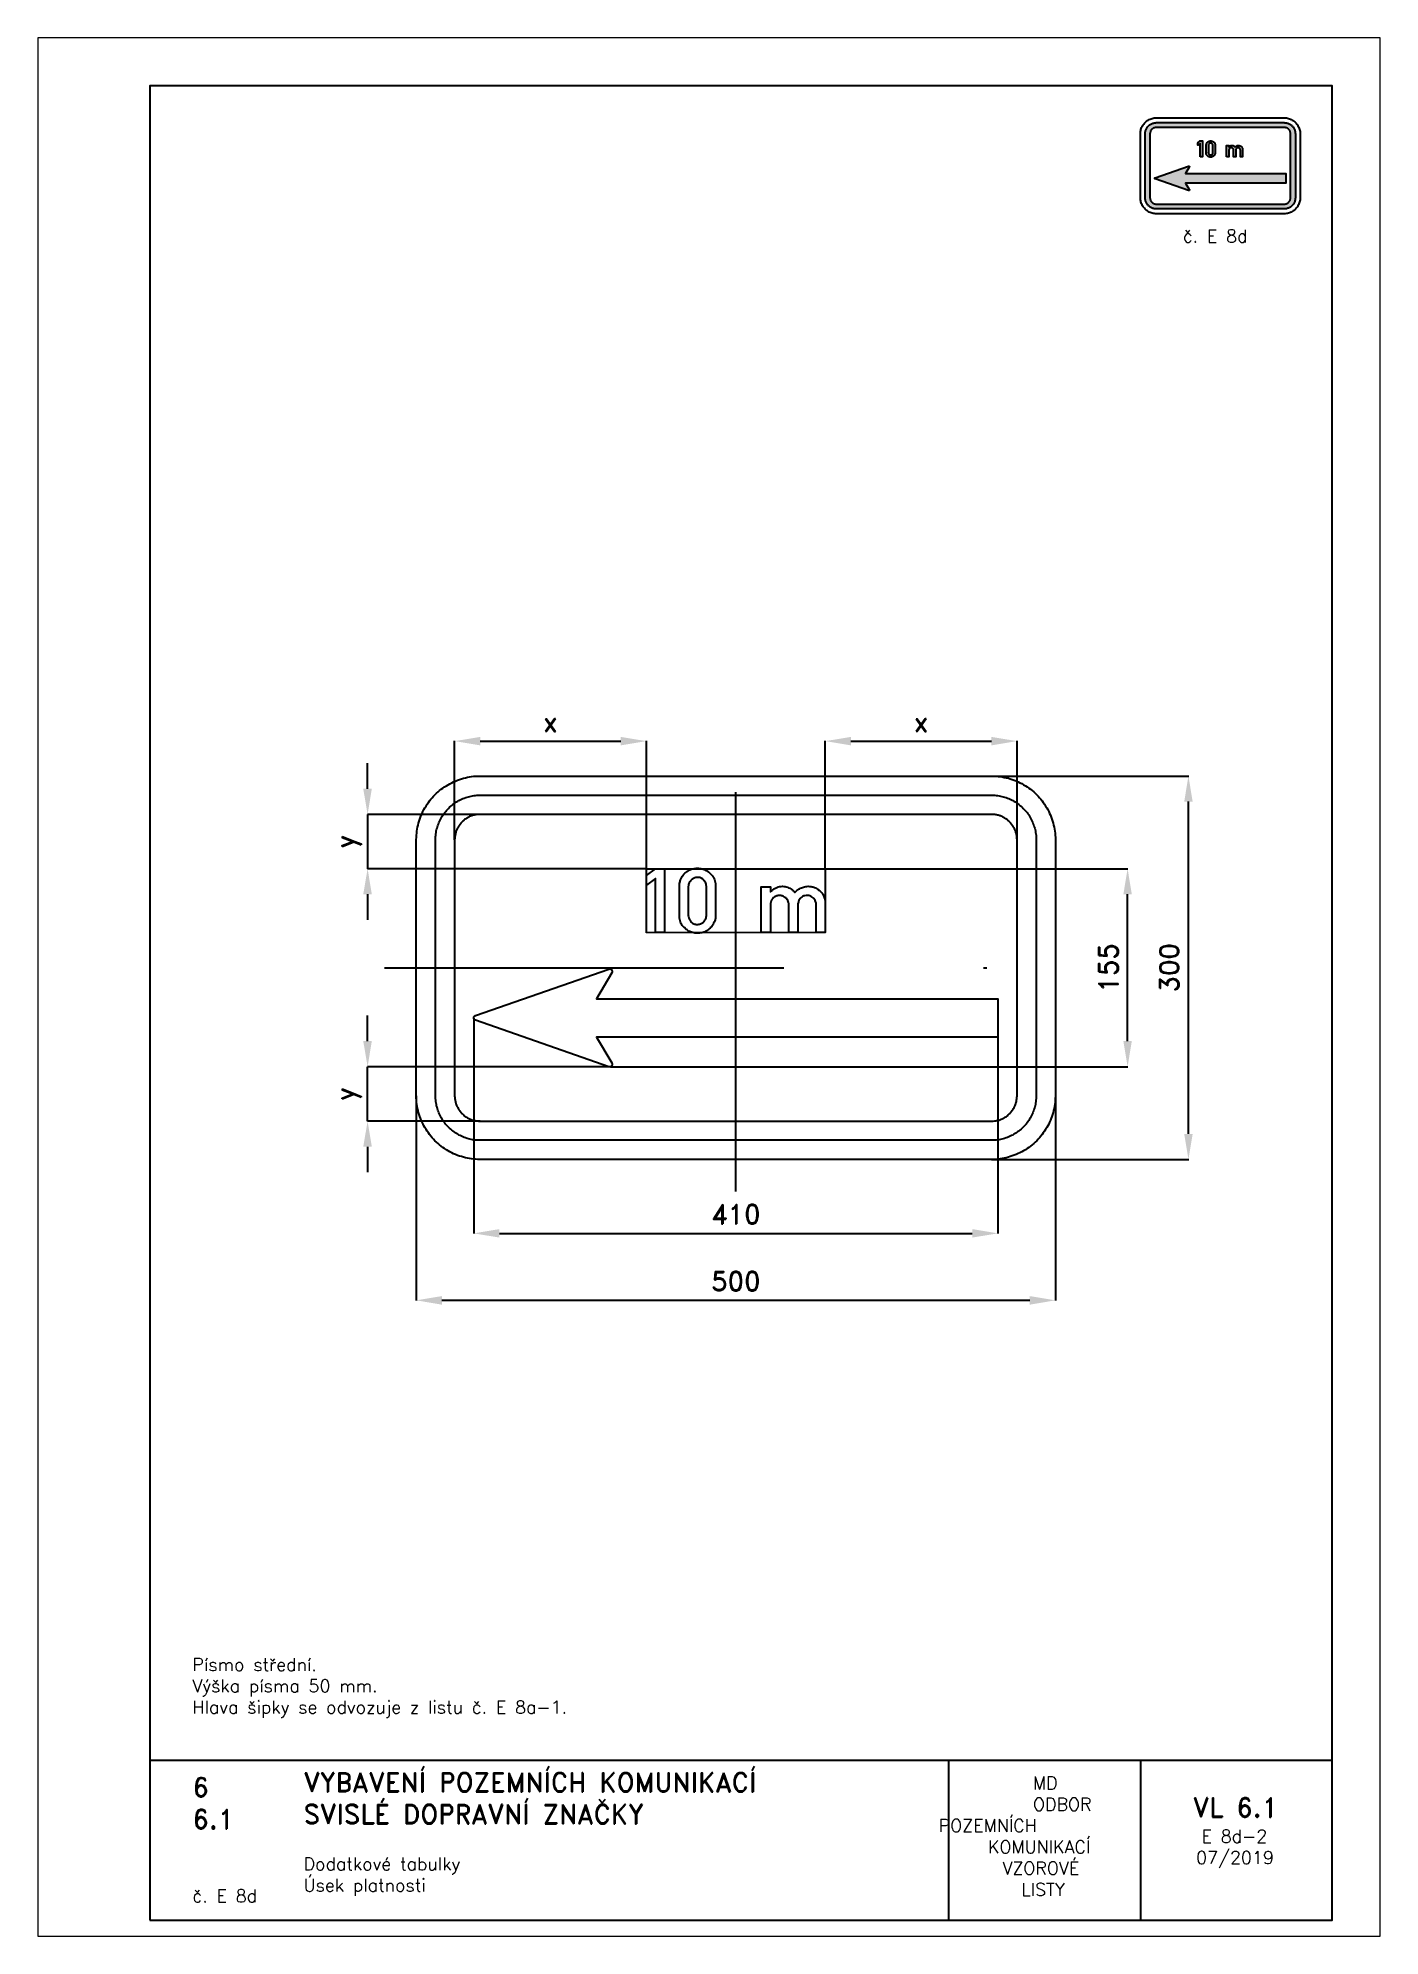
# Paper-space layout 'E 8d-2' of a CAD drawing. Header units: millimetres. Extents: x 0 to 210, y 0 to 297.
# The model-space entities are those that its viewports show. They can reach past a viewport. Long polylines and large blocks are cut down to what shows.
import ezdxf

# ---------------------------------------------------------------- set-up
doc = ezdxf.new("R2010")
doc.units = ezdxf.units.MM
doc.header["$LTSCALE"] = 5
doc.linetypes.add('ČERCHOVANÁX2', pattern=[2, 1, -0.5, 0, -0.5])
doc.linetypes.add('ČÁRKOVANÁX2', pattern=[1.5, 1, -0.5])
for name, color, linetype in [('Kóty', 2, 'Continuous'), ('Rozpiska', 7, 'Continuous'), ('Značka', 7, 'Continuous')]:
    doc.layers.add(name, color=color, linetype=linetype)
doc.layers.add('Rámeček', color=6, linetype='Continuous', plot=False)
doc.styles.get("Standard").update_dxf_attribs({"font": 'romand.shx', "height": 15})
doc.dimstyles.get("Standard").update_dxf_attribs({"dimtxt": 15, "dimasz": 20, "dimexe": 0.18, "dimexo": 0.0625, "dimgap": 7.5, "dimtad": 1, "dimdec": 0, "dimzin": 0, "dimdsep": 46, "dimtxsty": 'Standard', "dimcen": 0.09, "dimadec": 0, "dimazin": 0, "dimtfac": 1, "dimtdec": 0, "dimtofl": 0, "dimtmove": 0, "dimatfit": 3, "dimfxl": 1, "dimtolj": 1, "dimtzin": 0, "dimarcsym": 0})

psp = doc.layouts.new('E 8d-2')

# ---------------------------------------------------------------- texts
at = {"layer": 'Rozpiska', "color": 7, "attachment_point": 1}
for s, width, gutter_width, heights, insert, char_height in [('\\pi6.64286;č. E 8d', 25, 75, [0], (172.5, 267), 2), ('Písmo střední.\\PVýška písma 50 mm.{\\H1.83333x; }\\PHlava šipky se odvozuje z listu č. E 8a-1.{\\H1.55556x; }', 71.2799, 100, [0], (24.17, 43.48), 2), ('6', 149.0422, 100, [0], (24.17, 24.77), 3), ('{\\C6;VYBAVENÍ POZEMNÍCH KOMUNIKACÍ\\P}SVISLÉ DOPRAVNÍ ZNAČKY{\\H1.34524x; }', 149.0422, 100, [0], (41.56, 25.56), 3), ('\\pi14.7414;{\\C6;MD\\P\\pi2.36044;}ODBOR POZEMNÍCH{\\H1.57143x; }\\P\\pi7.69378;KOMUNIKACÍ{\\H1.5x; }\\P\\pi9.97949;{\\C6;VZOROVÉ\\H1.47619x; \\H0.67742x;\\P\\pi12.93187;LISTY\\H1.26984x; }', 33.1018, 100, [0], (140.95, 24.95), 2), ('\\pi1.03113;{\\H1.5x;\\C6;VL 6.1\\P\\pi2.41205;\\H0.66667x;E 8d-2\\H1.66666x; \\H0.6x;\\P\\pi1.5549;07/2019\\H1.80159x; }', 16.0623, 100, [0], (179.66, 21.61), 2), ('6.1', 149.0422, 100, [0], (24.17, 19.78), 3), ('{\\C6;Dodatkové tabulky\\P}Úsek platnosti{\\H2.02381x; }', 149.0422, 100, [0], (41.56, 12.29), 2), ('{\\C6;č. E 8d}', 18.3305, 100, [2.67], (24.17, 7.28), 2)]:
    psp.add_mtext_dynamic_manual_height_columns(s, width=width, gutter_width=gutter_width, heights=heights, dxfattribs=dict(at, insert=insert, char_height=char_height))

msp = doc.modelspace()

# ---------------------------------------------------------------- texts
at = {"layer": 'Kóty', "insert": (-145, 267.3), "char_height": 15, "width": 31.6, "attachment_point": 5}
msp.add_mtext('\\A1;x', dxfattribs=at)
at = {"layer": 'Kóty', "insert": (145, 267.3), "char_height": 15, "attachment_point": 5}
msp.add_mtext('\\A1;x', dxfattribs=at)
at = {"layer": 'Kóty', "char_height": 15, "attachment_point": 5, "rotation": 90}
for insert in [(-303.1, 173.8), (-303.1, -23.7)]:
    msp.add_mtext('\\A1;y', dxfattribs=dict(at, insert=insert))

# ---------------------------------------------------------------- blocks, each defined once
blk = doc.blocks.new('*D1')
at = {"layer": 'Defpoints', "color": 0, "transparency": 16777216}
for p in [(199.2, 225), (354.1, 225), (200, -75)]:
    blk.add_point(p, dxfattribs=at)
at = {"layer": 'Kóty', "color": 0, "lineweight": -2, "transparency": 16777216}
for p, q in [((199.2, 225), (354.3, 225)), ((354.1, -55), (354.1, 205)), ((200.1, -75), (354.3, -75))]:
    blk.add_line(p, q, dxfattribs=at)
at = {"layer": 'Kóty', "color": 0, "transparency": 16777216}
for points in [[(350.8, 205), (357.4, 205), (354.1, 225)], [(350.8, -55), (357.4, -55), (354.1, -75)]]:
    blk.add_solid(points, dxfattribs=at)
at = {"layer": 'Kóty', "color": 0, "transparency": 16777216, "insert": (339.1, 75), "char_height": 15, "attachment_point": 5, "rotation": 90}
blk.add_mtext('\\A1;300', dxfattribs=at)
blk = doc.blocks.new('*D2')
at = {"layer": 'Defpoints', "color": 0, "transparency": 16777216}
for p in [(70, 152.5), (306.5, 152.5), (-98.2, -2.4)]:
    blk.add_point(p, dxfattribs=at)
at = {"layer": 'Kóty', "color": 0, "lineweight": -2, "transparency": 16777216}
for p, q in [((70.1, 152.5), (306.7, 152.5)), ((306.5, 17.6), (306.5, 132.5)), ((-98.1, -2.4), (306.7, -2.4))]:
    blk.add_line(p, q, dxfattribs=at)
at = {"layer": 'Kóty', "color": 0, "transparency": 16777216}
for points in [[(303.2, 132.5), (309.8, 132.5), (306.5, 152.5)], [(303.2, 17.6), (309.8, 17.6), (306.5, -2.4)]]:
    blk.add_solid(points, dxfattribs=at)
at = {"layer": 'Kóty', "color": 0, "transparency": 16777216, "insert": (291.5, 75), "char_height": 15, "attachment_point": 5, "rotation": 90}
blk.add_mtext('\\A1;155', dxfattribs=at)
blk = doc.blocks.new('*D3')
at = {"layer": 'Defpoints', "color": 0, "transparency": 16777216}
for p in [(-205, 35.5), (205, 35.5), (205, -132.8)]:
    blk.add_point(p, dxfattribs=at)
at = {"layer": 'Kóty', "color": 0, "lineweight": -2, "transparency": 16777216}
for p, q in [((-205, 35.5), (-205, -133)), ((205, 35.5), (205, -133)), ((-185, -132.8), (185, -132.8))]:
    blk.add_line(p, q, dxfattribs=at)
at = {"layer": 'Kóty', "color": 0, "transparency": 16777216}
for points in [[(-185, -129.5), (-185, -136.1), (-205, -132.8)], [(185, -129.5), (185, -136.1), (205, -132.8)]]:
    blk.add_solid(points, dxfattribs=at)
at = {"layer": 'Kóty', "color": 0, "transparency": 16777216, "insert": (0, -117.8), "char_height": 15, "attachment_point": 5}
blk.add_mtext('\\A1;410', dxfattribs=at)
blk = doc.blocks.new('*D4')
at = {"layer": 'Defpoints', "color": 0, "transparency": 16777216}
for p in [(-250, -25), (250, -25), (250, -185.2)]:
    blk.add_point(p, dxfattribs=at)
at = {"layer": 'Kóty', "color": 0, "lineweight": -2, "transparency": 16777216}
for p, q in [((-250, -25.1), (-250, -185.4)), ((250, -25.1), (250, -185.4)), ((-230, -185.2), (230, -185.2))]:
    blk.add_line(p, q, dxfattribs=at)
at = {"layer": 'Kóty', "color": 0, "transparency": 16777216}
for points in [[(-230, -181.9), (-230, -188.6), (-250, -185.2)], [(230, -181.9), (230, -188.6), (250, -185.2)]]:
    blk.add_solid(points, dxfattribs=at)
at = {"layer": 'Kóty', "color": 0, "transparency": 16777216, "insert": (0, -170.2), "char_height": 15, "attachment_point": 5}
blk.add_mtext('\\A1;500', dxfattribs=at)

# ---------------------------------------------------------------- dimensions: what is measured, and where the dimension line sits
at = {"layer": 'Kóty'}
for base, p1, p2, picture, middle in [((354.1, 225), (200, -75), (199.2, 225), '*D1', (339.1, 75)), ((306.5, 152.5), (-98.2, -2.4), (70, 152.5), '*D2', (291.5, 75))]:
    dim = msp.add_linear_dim(base=base, p1=p1, p2=p2, angle=90, dimstyle='Standard', dxfattribs=at)
    dim.commit()
    dim.dimension.update_dxf_attribs({"geometry": picture, "text_midpoint": middle})
for base, p1, p2, picture, middle in [((205, -132.8), (-205, 35.5), (205, 35.5), '*D3', (0, -117.8)), ((250, -185.2), (-250, -25), (250, -25), '*D4', (0, -170.2))]:
    dim = msp.add_linear_dim(base=base, p1=p1, p2=p2, dimstyle='Standard', dxfattribs=at)
    dim.commit()
    dim.dimension.update_dxf_attribs({"geometry": picture, "text_midpoint": middle})

# ---------------------------------------------------------------- linework, layer by layer
at = {"layer": 'Kóty'}
for p, q in [((-220, 175.1), (-220, 252.5)), ((-70, 152.6), (-70, 252.5)), ((70, 152.6), (70, 252.5)), ((220, 175.2), (220, 252.5)), ((-200, 252.3), (-90, 252.3)), ((90, 252.3), (200, 252.3)), ((-288.1, 215), (-288.1, 235)), ((-200, 195), (-288.3, 195)), ((-288.1, 195), (-288.1, 152.5)), ((-70, 152.5), (-288.3, 152.5)), ((-288.1, 132.5), (-288.1, 112.5)), ((-288.1, 17.6), (-288.1, 37.6)), ((-99.4, -2.4), (-288.3, -2.4)), ((-288.1, -45), (-288.1, -2.4)), ((-200, -45), (-288.3, -45)), ((-288.1, -65), (-288.1, -85))]:
    msp.add_line(p, q, dxfattribs=at)
for points in [[(-200, 255.6), (-200, 249), (-220, 252.3)], [(-90, 255.6), (-90, 249), (-70, 252.3)], [(90, 255.6), (90, 249), (70, 252.3)], [(200, 255.6), (200, 249), (220, 252.3)], [(-291.5, 215), (-284.8, 215), (-288.1, 195)], [(-291.5, 132.5), (-284.8, 132.5), (-288.1, 152.5)], [(-291.5, 17.6), (-284.8, 17.6), (-288.1, -2.4)], [(-291.5, -65), (-284.8, -65), (-288.1, -45)]]:
    msp.add_solid(points, dxfattribs=at)
at = {"layer": 'Značka', "color": 6, "linetype": 'ČERCHOVANÁX2', "ltscale": 2.5}
for points in [[(0, -100), (0, 250)], [(-275, 75), (275, 75)]]:
    msp.add_lwpolyline(points, dxfattribs=at)
at = {"layer": 'Značka', "color": 5}
for points in [[(-200, -75), (-200.2, -75), (-200.4, -75, -0.03218), (-206.8, -74.5, -0.035443), (-213.2, -73.2, -0.036267), (-219.3, -71.2, -0.03442), (-225.1, -68.2, -0.033722), (-230.5, -64.6, -0.034085), (-235.4, -60.4, -0.034209), (-239.6, -55.5, -0.034229), (-243.2, -50.1, -0.034044), (-246.1, -44.3, -0.033412), (-248.2, -38.2, -0.034127), (-249.6, -31.8, -0.036745), (-250, -25.4), (-250, -25.2), (-250, -25), (-250, 175), (-250, 175.2), (-250, 175.4, -0.03218), (-249.5, 181.8, -0.035443), (-248.2, 188.2, -0.036267), (-246.2, 194.3, -0.034422), (-243.2, 200.1, -0.033722), (-239.6, 205.5, -0.034087), (-235.4, 210.4, -0.034208), (-230.5, 214.6, -0.034231), (-225.1, 218.2, -0.034039), (-219.3, 221.1, -0.033412), (-213.2, 223.2, -0.034124), (-206.8, 224.6, -0.036741), (-200.4, 225), (-200.2, 225), (-200, 225), (200, 225), (200.2, 225), (200.4, 225, -0.032179), (206.8, 224.5, -0.035442), (213.2, 223.2, -0.036264), (219.3, 221.2, -0.034416), (225.1, 218.2, -0.033719), (230.5, 214.6, -0.034088), (235.4, 210.4, -0.034205), (239.6, 205.5, -0.034231), (243.2, 200.1, -0.034041), (246.1, 194.3, -0.033413), (248.2, 188.2, -0.034124), (249.6, 181.8, -0.036741), (250, 175.4), (250, 175.2), (250, 175), (250, -25), (250, -25.2), (250, -25.4, -0.032179), (249.5, -31.8, -0.035442), (248.2, -38.2, -0.036264), (246.2, -44.3, -0.034415), (243.2, -50.1, -0.033719), (239.6, -55.5, -0.034086), (235.4, -60.4, -0.034205), (230.5, -64.6, -0.03423), (225.1, -68.2, -0.034046), (219.3, -71.1, -0.033413), (213.2, -73.2, -0.034127), (206.8, -74.6, -0.036745), (200.4, -75), (200.2, -75), (200, -75), (-200, -75)], [(-200, -60), (-200.1, -60), (-200.3, -60, -0.03218), (-204.8, -59.7, -0.035443), (-209.2, -58.8, -0.036267), (-213.5, -57.3, -0.034421), (-217.6, -55.3, -0.033721), (-221.4, -52.7, -0.034085), (-224.7, -49.7, -0.034209), (-227.8, -46.4, -0.034229), (-230.3, -42.6, -0.034044), (-232.3, -38.5, -0.033412), (-233.8, -34.2, -0.034127), (-234.7, -29.8, -0.036745), (-235, -25.3), (-235, -25.1), (-235, -25), (-235, 175), (-235, 175.1), (-235, 175.3, -0.032181), (-234.7, 179.8, -0.035442), (-233.8, 184.2, -0.036269), (-232.3, 188.5, -0.034425), (-230.3, 192.6, -0.033726), (-227.7, 196.4, -0.03408), (-224.7, 199.7, -0.034207), (-221.4, 202.8, -0.03422), (-217.6, 205.3, -0.034045), (-213.5, 207.3, -0.03341), (-209.2, 208.8, -0.034129), (-204.8, 209.7, -0.036744), (-200.3, 210), (-200.1, 210), (-200, 210), (200, 210), (200.1, 210), (200.3, 210, -0.032179), (204.8, 209.7, -0.035441), (209.2, 208.8, -0.036271), (213.5, 207.3, -0.034422), (217.6, 205.3, -0.033719), (221.4, 202.8, -0.034074), (224.7, 199.7, -0.034205), (227.8, 196.4, -0.034219), (230.3, 192.6, -0.034043), (232.3, 188.5, -0.033408), (233.8, 184.2, -0.03413), (234.7, 179.8, -0.036744), (235, 175.3), (235, 175.1), (235, 175), (235, -25), (235, -25.1), (235, -25.3, -0.032179), (234.7, -29.8, -0.035442), (233.8, -34.2, -0.036269), (232.3, -38.5, -0.034418), (230.3, -42.6, -0.033714), (227.8, -46.4, -0.034079), (224.7, -49.7, -0.034207), (221.4, -52.8, -0.034228), (217.6, -55.3, -0.034043), (213.5, -57.3, -0.03341), (209.2, -58.8, -0.034128), (204.8, -59.7, -0.036745), (200.3, -60), (200.1, -60), (200, -60), (-200, -60)], [(-200, -45), (200, -45), (200.1, -45), (200.2, -45, 0.032179), (202.7, -44.8, 0.035444), (205.3, -44.3, 0.036265), (207.7, -43.5, 0.034417), (210, -42.3, 0.033718), (212.2, -40.9, 0.03408), (214.1, -39.1, 0.034213), (215.9, -37.2, 0.034222), (217.3, -35, 0.034048), (218.5, -32.7, 0.033405), (219.3, -30.3, 0.034129), (219.8, -27.7, 0.036741), (220, -25.2), (220, -25.1), (220, -25), (220, 175), (220, 175.1), (220, 175.2, 0.032179), (219.8, 177.7, 0.035443), (219.3, 180.3, 0.036259), (218.5, 182.7, 0.034409), (217.3, 185, 0.033719), (215.9, 187.2, 0.034073), (214.1, 189.1, 0.034214), (212.2, 190.9, 0.034226), (210, 192.3, 0.03405), (207.7, 193.5, 0.033407), (205.3, 194.3, 0.034128), (202.7, 194.8, 0.036741), (200.2, 195), (200.1, 195), (200, 195), (-200, 195), (-200.1, 195), (-200.2, 195, 0.032179), (-202.7, 194.8, 0.035442), (-205.3, 194.3, 0.036259), (-207.7, 193.5, 0.034414), (-210, 192.3, 0.03372), (-212.2, 190.9, 0.034079), (-214.1, 189.1, 0.03421), (-215.9, 187.2, 0.034232), (-217.3, 185, 0.034046), (-218.5, 182.7, 0.033413), (-219.3, 180.3, 0.034126), (-219.8, 177.7, 0.036744), (-220, 175.2), (-220, 175.1), (-220, 175), (-220, -25), (-220, -25.1), (-220, -25.2, 0.032179), (-219.8, -27.7, 0.035443), (-219.3, -30.3, 0.036265), (-218.5, -32.7, 0.034421), (-217.3, -35, 0.033719), (-215.9, -37.2, 0.034086), (-214.1, -39.1, 0.034208), (-212.2, -40.9, 0.034229), (-210, -42.3, 0.034044), (-207.7, -43.5, 0.033412), (-205.3, -44.3, 0.034128), (-202.7, -44.8, 0.036744), (-200.2, -45), (-200.1, -45), (-200, -45)], [(-44.2, 138), (-44.2, 138.5, -0.005962), (-44.2, 138.9, -0.049022), (-43.8, 141.7, -0.049988), (-43, 144.3, -0.079533), (-40.7, 148.1, -0.089086), (-37.3, 150.9, -0.059791), (-34.7, 152.1, -0.052014), (-31.9, 152.7, -0.062018), (-28.3, 152.7, -0.064502), (-24.8, 151.8, -0.055437), (-22, 150.4, -0.055488), (-19.7, 148.5, -0.051116), (-18, 146.4, -0.0549), (-16.7, 144, -0.045229), (-16.1, 141.9, -0.045981), (-15.8, 139.8, -0.012306), (-15.8, 139.1), (-15.8, 138.3), (-15.8, 116.5), (-15.8, 116.1), (-15.8, 115.6, -0.051775), (-16.1, 113, -0.049693), (-17, 110.6, -0.066799), (-18.9, 107.4, -0.065904), (-21.5, 104.9, -0.061098), (-24.3, 103.2, -0.064143), (-27.4, 102.2, -0.069659), (-31.1, 102, -0.067452), (-34.6, 102.8, -0.056808), (-37.5, 104.1, -0.049589), (-40, 106.1, -0.048054), (-41.9, 108.1, -0.065876), (-43.3, 110.6, -0.054766), (-43.9, 112.8, -0.042367), (-44.2, 115, -0.009261), (-44.2, 115.8), (-44.2, 116.5), (-44.2, 138)], [(-37.3, 138), (-37.3, 116.5), (-37.3, 116.2), (-37.3, 115.9, 0.073874), (-36.9, 114.1, 0.059522), (-36.1, 112.3, 0.070721), (-34.7, 110.6, 0.094582), (-32.8, 109.4, 0.108405), (-30.3, 108.9, 0.08755), (-27.7, 109.4, 0.078152), (-25.7, 110.4, 0.088159), (-24.2, 112.1, 0.061773), (-23.4, 113.4, 0.061189), (-23.1, 114.9, 0.025196), (-23, 115.7, 0.008384), (-23, 116.5), (-23, 138, 0.005512), (-23, 138.7, 0.016507), (-23.1, 139.4, 0.058321), (-23.6, 141.2, 0.064728), (-24.5, 142.8, 0.088092), (-26.2, 144.5, 0.097895), (-28.3, 145.5, 0.099843), (-30.8, 145.6, 0.088277), (-33.1, 144.9, 0.074162), (-34.8, 143.7, 0.075677), (-36.1, 142.1, 0.052591), (-36.8, 140.8, 0.046075), (-37.1, 139.3, 0.014294), (-37.2, 138.7, 0.00478), (-37.3, 138)], [(19.9, 102.5), (19.9, 138.2), (27.1, 138.2), (27.1, 134.3), (27.5, 134.7, -0.009613), (27.9, 135.1, -0.053803), (29.8, 136.7, -0.054635), (32.1, 137.8, -0.049774), (34.2, 138.5, -0.049913), (36.5, 138.7, -0.044604), (38.5, 138.5, -0.045343), (40.4, 138, -0.041532), (42.2, 137.2, -0.03478), (43.8, 136.2, -0.023471), (44.7, 135.5, -0.033515), (45.5, 134.7), (45.9, 134.2), (46.2, 133.8), (46.7, 134.3, -0.011411), (47.1, 134.8, -0.072054), (49.8, 136.8, -0.066461), (53, 138.1, -0.035526), (54.7, 138.5, -0.035843), (56.5, 138.7, -0.050521), (59, 138.5, -0.049651), (61.5, 137.8, -0.06829), (64.6, 136.1, -0.073295), (67.2, 133.6, -0.056855), (68.6, 131.3, -0.048842), (69.6, 128.6, -0.019199), (69.8, 127.7, -0.025029), (70, 126.7), (70, 126.3), (70, 125.8), (70, 102.5), (62.9, 102.5), (62.9, 124.4), (62.9, 124.7), (62.9, 124.9, 0.050205), (62.6, 126.3, 0.050911), (62.1, 127.5, 0.06771), (61.1, 129.1, 0.066935), (59.8, 130.3, 0.073525), (58, 131.2, 0.074325), (56, 131.5, 0.080733), (53.8, 131.3, 0.080667), (51.8, 130.4, 0.070497), (50.4, 129.2, 0.075379), (49.4, 127.7, 0.050759), (48.9, 126.4, 0.032983), (48.6, 125.1), (48.6, 124.9), (48.6, 124.7), (48.6, 102.5), (41.4, 102.5), (41.4, 124.5), (41.4, 124.8), (41.4, 125.1, 0.073754), (41, 126.9, 0.069009), (40.1, 128.5, 0.074722), (38.7, 130, 0.073766), (36.9, 131, 0.089053), (34.5, 131.5, 0.093658), (32, 131.2, 0.073309), (30.3, 130.4, 0.071138), (28.9, 129.2, 0.076996), (27.7, 127.4, 0.077979), (27.2, 125.3), (27.1, 125.1), (27.1, 124.8), (27.1, 102.5), (19.9, 102.5)], [(-3.1, 50.8), (99, 50.8), (194.9, 50.8), (205, 50.8), (205, 20.8), (194.9, 20.8), (99, 20.8), (90.9, 20.8), (47, 20.8), (-3.1, 20.8), (-5, 20.8), (-48.9, 20.8), (-99, 20.8), (-109.1, 20.8), (-97, 0.5), (-96.9, 0.4), (-96.9, 0.3, -0.052118), (-96.8, 0, -0.052286), (-96.7, -0.4, -0.065017), (-96.7, -0.9, -0.064973), (-96.9, -1.4, -0.06486), (-97.1, -1.8, -0.064737), (-97.5, -2.1, -0.064362), (-97.9, -2.4, -0.063176), (-98.4, -2.5, -0.05229), (-98.8, -2.5, -0.057037), (-99.2, -2.5), (-99.3, -2.4), (-99.4, -2.4), (-203.7, 33.9), (-203.8, 33.9), (-203.9, 34, -0.052666), (-204.2, 34.2, -0.052816), (-204.5, 34.4, -0.065722), (-204.8, 34.8, -0.065667), (-205, 35.3, -0.06554), (-205.1, 35.8, -0.065399), (-205, 36.3, -0.065047), (-204.8, 36.7, -0.063852), (-204.5, 37.1, -0.052849), (-204.2, 37.4, -0.057634), (-203.9, 37.6), (-203.8, 37.6), (-203.7, 37.7), (-99.4, 74), (-99.3, 74), (-99.2, 74, -0.052189), (-98.8, 74.1, -0.052278), (-98.4, 74.1, -0.065012), (-97.9, 73.9, -0.064993), (-97.5, 73.7, -0.064873), (-97.1, 73.3, -0.064755), (-96.9, 72.9, -0.064342), (-96.7, 72.5, -0.06318), (-96.7, 72, -0.052278), (-96.8, 71.6, -0.057016), (-96.9, 71.2), (-96.9, 71.1), (-97, 71), (-109.1, 50.8), (-99, 50.8), (-3.1, 50.8)]]:
    msp.add_lwpolyline(points, format="xyb", dxfattribs=at)
msp.add_lwpolyline([(-62.9, 102.5), (-62.9, 144.9), (-70, 139.6), (-70, 147.2), (-62.9, 152.5), (-55.8, 152.5), (-55.8, 102.5), (-62.9, 102.5)], dxfattribs=at)
at = {"layer": 'Značka', "color": 6, "linetype": 'ČÁRKOVANÁX2', "ltscale": 1.25}
msp.add_lwpolyline([(-70, 102.4), (-70, 152.5), (70, 152.5), (70, 102.5), (-70, 102.4)], dxfattribs=at)

msp.set_redraw_order([(e.dxf.handle, doc.entitydb.next_handle()) for e in msp.query("TEXT MTEXT ATTDEF DIMENSION ARC_DIMENSION")])  # texts and dimensions are drawn at this point

# ---------------------------------------------------------------- hatches: boundary and pattern name
at = {"layer": 'Značka'}
h = psp.add_hatch(color=249, dxfattribs=at)
h.dxf.hatch_style = 1
edge = h.paths.add_edge_path(flags=16)
edge.add_line((175, 271), (195, 271))
edge.add_line((195, 271), (195, 271))
edge.add_line((195, 271), (195.01, 271))
edge.add_arc((195, 272.01), 1.01, 270.3199, 277.6924)
edge.add_arc((195.01, 271.92), 0.915, 277.6837, 285.8035)
edge.add_arc((195.04, 271.9), 0.894, 284.5195, 292.8272)
edge.add_arc((195.02, 271.95), 0.942, 292.8324, 300.717)
edge.add_arc((195.02, 271.97), 0.962, 299.8272, 307.5518)
edge.add_arc((195.03, 271.96), 0.951, 307.5573, 315.3648)
edge.add_arc((195.04, 271.97), 0.948, 314.5823, 322.4202)
edge.add_arc((195.04, 271.97), 0.947, 322.4328, 330.273)
edge.add_arc((195.04, 271.98), 0.952, 329.5062, 337.3063)
edge.add_arc((195.03, 271.99), 0.971, 337.31, 344.963)
edge.add_arc((195.05, 272), 0.952, 344.1706, 351.9893)
edge.add_arc((195.12, 271.99), 0.881, 351.9795, 360.3961)
edge.add_line((196, 271.99), (196, 272))
edge.add_line((196, 272), (196, 272))
edge.add_line((196, 272), (196, 282))
edge.add_line((196, 282), (196, 282))
edge.add_line((196, 282), (196, 282.01))
edge.add_arc((194.99, 282), 1.01, 0.3222, 7.6946)
edge.add_arc((195.08, 282.01), 0.915, 7.6752, 15.7947)
edge.add_arc((195.1, 282.04), 0.895, 14.5265, 22.8329)
edge.add_arc((195.05, 282.02), 0.942, 22.8313, 30.7142)
edge.add_arc((195.03, 282.02), 0.962, 29.8215, 37.5464)
edge.add_arc((195.04, 282.03), 0.951, 37.5597, 45.3657)
edge.add_arc((195.03, 282.04), 0.948, 44.585, 52.4233)
edge.add_arc((195.03, 282.04), 0.947, 52.4324, 60.2734)
edge.add_arc((195.02, 282.04), 0.952, 59.5049, 67.3056)
edge.add_arc((195.01, 282.03), 0.971, 67.312, 74.9654)
edge.add_arc((195, 282.05), 0.952, 74.1703, 81.9887)
edge.add_arc((195.01, 282.12), 0.881, 81.979, 90.3958)
edge.add_line((195.01, 283), (195, 283))
edge.add_line((195, 283), (195, 283))
edge.add_line((195, 283), (175, 283))
edge.add_line((175, 283), (175, 283))
edge.add_line((175, 283), (174.99, 283))
edge.add_arc((175, 281.99), 1.01, 90.3229, 97.6953)
edge.add_arc((174.99, 282.08), 0.915, 97.6713, 105.7905)
edge.add_arc((174.96, 282.1), 0.894, 104.5314, 112.8378)
edge.add_arc((174.98, 282.05), 0.942, 112.8258, 120.7097)
edge.add_arc((174.98, 282.03), 0.961, 119.8275, 127.5527)
edge.add_arc((174.97, 282.04), 0.951, 127.5546, 135.362)
edge.add_arc((174.96, 282.03), 0.948, 134.5938, 142.4311)
edge.add_arc((174.96, 282.03), 0.947, 142.4188, 150.2612)
edge.add_arc((174.96, 282.02), 0.952, 149.5113, 157.3111)
edge.add_arc((174.97, 282.01), 0.971, 157.3091, 164.9641)
edge.add_arc((174.95, 282), 0.952, 164.1704, 171.9886)
edge.add_arc((174.88, 282.01), 0.881, 171.9721, 180.3895)
edge.add_line((174, 282.01), (174, 282))
edge.add_line((174, 282), (174, 282))
edge.add_line((174, 282), (174, 272))
edge.add_line((174, 272), (174, 272))
edge.add_line((174, 272), (174, 271.99))
edge.add_arc((175.01, 272), 1.01, 180.3207, 187.6931)
edge.add_arc((174.92, 271.99), 0.915, 187.6798, 195.7993)
edge.add_arc((174.9, 271.96), 0.894, 194.5245, 202.8321)
edge.add_arc((174.95, 271.98), 0.942, 202.8269, 210.7126)
edge.add_arc((174.97, 271.98), 0.962, 209.8331, 217.558)
edge.add_arc((174.96, 271.97), 0.951, 217.5522, 225.3611)
edge.add_arc((174.97, 271.96), 0.948, 224.5911, 232.428)
edge.add_arc((174.97, 271.96), 0.947, 232.4192, 240.2608)
edge.add_arc((174.98, 271.96), 0.952, 239.5126, 247.3118)
edge.add_arc((174.99, 271.97), 0.971, 247.3071, 254.9617)
edge.add_arc((175, 271.95), 0.952, 254.1707, 261.9892)
edge.add_arc((174.99, 271.88), 0.881, 261.9726, 270.3899)
edge.add_line((174.99, 271), (175, 271))
edge.add_line((175, 271), (175, 271))
edge = h.paths.add_edge_path()
edge.add_line((175, 270.25), (174.99, 270.25))
edge.add_line((174.99, 270.25), (174.99, 270.25))
edge.add_arc((175, 272.01), 1.76, 262.3076, 269.6803, ccw=False)
edge.add_arc((174.97, 271.85), 1.6, 254.2015, 262.3211, ccw=False)
edge.add_arc((174.93, 271.83), 1.56, 247.1664, 255.4746, ccw=False)
edge.add_arc((174.96, 271.9), 1.65, 239.2876, 247.1731, ccw=False)
edge.add_arc((174.96, 271.95), 1.68, 232.442, 240.1674, ccw=False)
edge.add_arc((174.95, 271.93), 1.66, 224.6391, 232.4478, ccw=False)
edge.add_arc((174.93, 271.94), 1.66, 217.5713, 225.4084, ccw=False)
edge.add_arc((174.93, 271.94), 1.66, 209.7392, 217.5807, ccw=False)
edge.add_arc((174.92, 271.97), 1.67, 202.6891, 210.4885, ccw=False)
edge.add_arc((174.95, 271.98), 1.7, 195.0383, 202.6928, ccw=False)
edge.add_arc((174.91, 271.99), 1.67, 188.0095, 195.8278, ccw=False)
edge.add_arc((174.79, 271.98), 1.54, 179.6098, 188.0273, ccw=False)
edge.add_line((173.25, 271.99), (173.25, 271.99))
edge.add_line((173.25, 271.99), (173.25, 272))
edge.add_line((173.25, 272), (173.25, 282))
edge.add_line((173.25, 282), (173.25, 282.01))
edge.add_line((173.25, 282.01), (173.25, 282.01))
edge.add_arc((175.01, 282), 1.76, 172.3073, 179.68, ccw=False)
edge.add_arc((174.85, 282.03), 1.6, 164.2032, 172.3225, ccw=False)
edge.add_arc((174.83, 282.07), 1.56, 157.1658, 165.4744, ccw=False)
edge.add_arc((174.9, 282.04), 1.65, 149.2838, 157.1702, ccw=False)
edge.add_arc((174.95, 282.04), 1.68, 142.44, 150.1665, ccw=False)
edge.add_arc((174.93, 282.05), 1.66, 134.6463, 142.4539, ccw=False)
edge.add_arc((174.94, 282.07), 1.66, 127.5725, 135.4091, ccw=False)
edge.add_arc((174.94, 282.07), 1.66, 119.736, 127.5755, ccw=False)
edge.add_arc((174.97, 282.08), 1.67, 112.6913, 120.4908, ccw=False)
edge.add_arc((174.98, 282.05), 1.7, 105.0421, 112.6962, ccw=False)
edge.add_arc((174.99, 282.09), 1.67, 97.9981, 105.8169, ccw=False)
edge.add_arc((174.98, 282.21), 1.54, 89.6162, 98.0335, ccw=False)
edge.add_line((174.99, 283.75), (174.99, 283.75))
edge.add_line((174.99, 283.75), (175, 283.75))
edge.add_line((175, 283.75), (195, 283.75))
edge.add_line((195, 283.75), (195.01, 283.75))
edge.add_line((195.01, 283.75), (195.01, 283.75))
edge.add_arc((195, 281.99), 1.76, 82.3011, 89.6736, ccw=False)
edge.add_arc((195.03, 282.15), 1.6, 74.2145, 82.3334, ccw=False)
edge.add_arc((195.07, 282.17), 1.56, 67.1548, 75.4638, ccw=False)
edge.add_arc((195.04, 282.1), 1.65, 59.2886, 67.1744, ccw=False)
edge.add_arc((195.04, 282.05), 1.68, 52.444, 60.1689, ccw=False)
edge.add_arc((195.05, 282.07), 1.67, 44.647, 52.4533, ccw=False)
edge.add_arc((195.07, 282.06), 1.66, 37.5686, 45.4047, ccw=False)
edge.add_arc((195.07, 282.06), 1.66, 29.7353, 37.5747, ccw=False)
edge.add_arc((195.08, 282.03), 1.67, 22.6937, 30.4929, ccw=False)
edge.add_arc((195.05, 282.02), 1.7, 15.0435, 22.6972, ccw=False)
edge.add_arc((195.09, 282.01), 1.67, 7.9967, 15.8157, ccw=False)
edge.add_arc((195.21, 282.02), 1.54, -0.3837, 8.0337, ccw=False)
edge.add_line((196.75, 282.01), (196.75, 282.01))
edge.add_line((196.75, 282.01), (196.75, 282))
edge.add_line((196.75, 282), (196.75, 272))
edge.add_line((196.75, 272), (196.75, 271.99))
edge.add_line((196.75, 271.99), (196.75, 271.99))
edge.add_arc((194.99, 272), 1.76, 352.3014, 359.6738, ccw=False)
edge.add_arc((195.15, 271.97), 1.6, 344.2128, 352.3321, ccw=False)
edge.add_arc((195.17, 271.93), 1.56, 337.1554, 345.464, ccw=False)
edge.add_arc((195.1, 271.96), 1.65, 329.2925, 337.1773, ccw=False)
edge.add_arc((195.05, 271.96), 1.68, 322.446, 330.1697, ccw=False)
edge.add_arc((195.07, 271.95), 1.66, 314.6397, 322.4471, ccw=False)
edge.add_arc((195.06, 271.93), 1.66, 307.5674, 315.404, ccw=False)
edge.add_arc((195.06, 271.93), 1.66, 299.7385, 307.5799, ccw=False)
edge.add_arc((195.03, 271.92), 1.67, 292.6915, 300.4906, ccw=False)
edge.add_arc((195.02, 271.95), 1.7, 285.0397, 292.6938, ccw=False)
edge.add_arc((195.01, 271.91), 1.67, 278.0081, 285.8266, ccw=False)
edge.add_arc((195.02, 271.79), 1.54, 269.61, 278.0274, ccw=False)
edge.add_line((195.01, 270.25), (195.01, 270.25))
edge.add_line((195.01, 270.25), (195, 270.25))
edge.add_line((195, 270.25), (175, 270.25))
h = psp.add_hatch(color=249, dxfattribs=at)
h.dxf.hatch_style = 1
edge = h.paths.add_edge_path()
edge.add_line((186, 278.38), (186, 280.16))
edge.add_line((186, 280.16), (186.35, 280.16))
edge.add_line((186.35, 280.16), (186.35, 279.96))
edge.add_line((186.35, 279.96), (186.37, 279.98))
edge.add_arc((186.94, 279.47), 0.76, 135.5628, 137.7658, ccw=False)
edge.add_arc((186.81, 279.59), 0.587, 123.0403, 135.3593, ccw=False)
edge.add_arc((186.81, 279.6), 0.58, 110.5841, 123.093, ccw=False)
edge.add_arc((186.82, 279.62), 0.566, 100.866, 112.2639, ccw=False)
edge.add_arc((186.82, 279.62), 0.563, 89.4749, 100.9047, ccw=False)
edge.add_arc((186.83, 279.62), 0.561, 80.3594, 90.5751, ccw=False)
edge.add_arc((186.83, 279.63), 0.551, 70.026, 80.4108, ccw=False)
edge.add_arc((186.83, 279.6), 0.584, 61.3381, 70.8511, ccw=False)
edge.add_arc((186.77, 279.5), 0.699, 53.3571, 61.3249, ccw=False)
edge.add_arc((186.84, 279.56), 0.609, 48.9876, 54.3658, ccw=False)
edge.add_arc((186.96, 279.7), 0.425, 41.3034, 48.9816, ccw=False)
edge.add_line((187.28, 279.98), (187.29, 279.96))
edge.add_line((187.29, 279.96), (187.31, 279.94))
edge.add_line((187.31, 279.94), (187.33, 279.96))
edge.add_arc((187.88, 279.49), 0.72, 136.6534, 139.2685, ccw=False)
edge.add_arc((187.78, 279.58), 0.593, 119.8143, 136.2994, ccw=False)
edge.add_arc((187.81, 279.53), 0.646, 104.7599, 119.9694, ccw=False)
edge.add_arc((187.83, 279.55), 0.631, 98.7335, 106.8722, ccw=False)
edge.add_arc((187.83, 279.56), 0.622, 90.5672, 98.7783, ccw=False)
edge.add_arc((187.84, 279.55), 0.635, 79.5579, 91.1266, ccw=False)
edge.add_arc((187.83, 279.53), 0.651, 68.2415, 79.6113, ccw=False)
edge.add_arc((187.85, 279.53), 0.652, 53.852, 69.4787, ccw=False)
edge.add_arc((187.87, 279.56), 0.606, 37.1894, 53.9574, ccw=False)
edge.add_arc((187.88, 279.55), 0.614, 25.8289, 38.8451, ccw=False)
edge.add_arc((187.79, 279.5), 0.714, 14.6721, 25.8569, ccw=False)
edge.add_arc((187.86, 279.51), 0.643, 11.4426, 15.8421, ccw=False)
edge.add_arc((188.01, 279.54), 0.491, 5.7324, 11.4675, ccw=False)
edge.add_line((188.5, 279.59), (188.5, 279.56))
edge.add_line((188.5, 279.56), (188.5, 279.54))
edge.add_line((188.5, 279.54), (188.5, 278.38))
edge.add_line((188.5, 278.38), (188.14, 278.38))
edge.add_line((188.14, 278.38), (188.14, 279.47))
edge.add_line((188.14, 279.47), (188.14, 279.48))
edge.add_line((188.14, 279.48), (188.14, 279.5))
edge.add_arc((187.81, 279.47), 0.338, 3.7767, 15.2732)
edge.add_arc((187.81, 279.48), 0.335, 15.2449, 26.9027)
edge.add_arc((187.8, 279.48), 0.337, 25.348, 40.8425)
edge.add_arc((187.8, 279.48), 0.342, 40.8148, 56.1324)
edge.add_arc((187.79, 279.48), 0.343, 54.3744, 71.1948)
edge.add_arc((187.79, 279.49), 0.34, 71.0995, 88.1022)
edge.add_arc((187.78, 279.49), 0.341, 86.4663, 104.9288)
edge.add_arc((187.78, 279.49), 0.342, 104.8157, 123.2632)
edge.add_arc((187.77, 279.49), 0.333, 121.3907, 137.5208)
edge.add_arc((187.75, 279.5), 0.308, 137.3874, 154.6304)
edge.add_arc((187.77, 279.48), 0.341, 153.5257, 165.1489)
edge.add_arc((187.95, 279.44), 0.525, 165.0906, 172.647)
edge.add_line((187.43, 279.5), (187.43, 279.49))
edge.add_line((187.43, 279.49), (187.43, 279.48))
edge.add_line((187.43, 279.48), (187.43, 278.38))
edge.add_line((187.43, 278.38), (187.07, 278.38))
edge.add_line((187.07, 278.38), (187.07, 279.48))
edge.add_line((187.07, 279.48), (187.07, 279.49))
edge.add_line((187.07, 279.49), (187.07, 279.51))
edge.add_arc((186.76, 279.48), 0.312, 4.6754, 21.5481)
edge.add_arc((186.73, 279.47), 0.337, 21.4237, 37.2143)
edge.add_arc((186.73, 279.48), 0.339, 34.9639, 52.0572)
edge.add_arc((186.72, 279.48), 0.344, 52.0606, 68.936)
edge.add_arc((186.71, 279.47), 0.356, 67.1651, 87.5208)
edge.add_arc((186.71, 279.49), 0.338, 87.2738, 108.6763)
edge.add_arc((186.69, 279.5), 0.32, 106.548, 123.3191)
edge.add_arc((186.7, 279.49), 0.331, 123.2896, 139.5658)
edge.add_arc((186.7, 279.48), 0.347, 138.2212, 155.8326)
edge.add_arc((186.7, 279.48), 0.34, 155.6484, 173.4837)
edge.add_line((186.36, 279.52), (186.36, 279.5))
edge.add_line((186.36, 279.5), (186.35, 279.49))
edge.add_line((186.35, 279.49), (186.35, 278.38))
edge.add_line((186.35, 278.38), (186, 278.38))
edge = h.paths.add_edge_path()
edge.add_line((182.79, 280.15), (182.79, 280.17))
edge.add_arc((183.73, 280.18), 0.939, 178.8052, 180.1717, ccw=False)
edge.add_arc((183.5, 280.18), 0.704, 167.5872, 178.8132, ccw=False)
edge.add_arc((183.49, 280.18), 0.697, 156.1219, 167.5688, ccw=False)
edge.add_arc((183.5, 280.2), 0.698, 139.5655, 157.7549, ccw=False)
edge.add_arc((183.44, 280.25), 0.62, 119.4482, 139.8114, ccw=False)
edge.add_arc((183.45, 280.28), 0.597, 108.002, 121.6889, ccw=False)
edge.add_arc((183.48, 280.2), 0.688, 96.0949, 108.0049, ccw=False)
edge.add_arc((183.5, 280.15), 0.737, 82.9811, 97.1763, ccw=False)
edge.add_arc((183.5, 280.18), 0.707, 68.2653, 83.0275, ccw=False)
edge.add_arc((183.52, 280.19), 0.688, 57.0804, 69.7727, ccw=False)
edge.add_arc((183.52, 280.19), 0.688, 44.409, 57.1129, ccw=False)
edge.add_arc((183.55, 280.2), 0.664, 33.8855, 45.5901, ccw=False)
edge.add_arc((183.59, 280.22), 0.617, 21.371, 33.9406, ccw=False)
edge.add_arc((183.61, 280.22), 0.596, 12.1016, 22.4602, ccw=False)
edge.add_arc((183.63, 280.22), 0.584, 1.621, 12.1516, ccw=False)
edge.add_arc((183.45, 280.21), 0.757, -0.4873, 2.3329, ccw=False)
edge.add_line((184.21, 280.2), (184.21, 280.17))
edge.add_line((184.21, 280.17), (184.21, 279.08))
edge.add_line((184.21, 279.08), (184.21, 279.05))
edge.add_line((184.21, 279.05), (184.21, 279.03))
edge.add_arc((183.58, 279.05), 0.633, 346.6617, 358.517, ccw=False)
edge.add_arc((183.55, 279.05), 0.663, 335.3174, 346.6968, ccw=False)
edge.add_arc((183.52, 279.05), 0.684, 321.6008, 336.8873, ccw=False)
edge.add_arc((183.51, 279.05), 0.694, 306.5696, 321.6519, ccw=False)
edge.add_arc((183.51, 279.03), 0.678, 294.4056, 308.391, ccw=False)
edge.add_arc((183.52, 279), 0.645, 279.7369, 294.4174, ccw=False)
edge.add_arc((183.5, 279), 0.655, 265.0773, 281.0163, ccw=False)
edge.add_arc((183.5, 279.02), 0.675, 249.7483, 265.1838, ccw=False)
edge.add_arc((183.49, 279.05), 0.698, 238.1649, 251.1703, ccw=False)
edge.add_arc((183.55, 279.14), 0.802, 226.8064, 238.1621, ccw=False)
edge.add_arc((183.49, 279.1), 0.732, 217.2036, 228.2083, ccw=False)
edge.add_arc((183.33, 278.98), 0.529, 202.2044, 217.2803, ccw=False)
edge.add_arc((183.32, 278.98), 0.525, 190.5759, 203.1148, ccw=False)
edge.add_arc((183.47, 279.01), 0.679, 180.9181, 190.6222, ccw=False)
edge.add_arc((183.8, 279.03), 1.01, 179.7037, 181.8261, ccw=False)
edge.add_line((182.79, 279.04), (182.79, 279.08))
edge.add_line((182.79, 279.08), (182.79, 280.15))
edge = h.paths.add_edge_path(flags=16)
edge.add_line((183.14, 280.15), (183.14, 279.08))
edge.add_line((183.14, 279.08), (183.13, 279.06))
edge.add_line((183.13, 279.06), (183.14, 279.05))
edge.add_arc((183.46, 279.06), 0.32, 182.2575, 199.1575)
edge.add_arc((183.54, 279.09), 0.406, 199.1405, 212.7658)
edge.add_arc((183.54, 279.07), 0.404, 210.4159, 226.5971)
edge.add_arc((183.47, 278.99), 0.296, 226.4261, 248.0384)
edge.add_arc((183.48, 278.99), 0.297, 246.4527, 271.2007)
edge.add_arc((183.48, 279.07), 0.377, 270.8654, 290.8792)
edge.add_arc((183.5, 279.07), 0.369, 288.5113, 306.3861)
edge.add_arc((183.52, 279.03), 0.322, 306.364, 326.5164)
edge.add_arc((183.54, 279.03), 0.314, 324.8055, 338.9448)
edge.add_arc((183.53, 279.03), 0.315, 338.8524, 352.8584)
edge.add_arc((183.45, 279.05), 0.404, 352.1101, 357.8834)
edge.add_arc((182.64, 279.08), 1.21, 357.8428, 359.7643)
edge.add_line((183.85, 279.08), (183.85, 280.15))
edge.add_arc((182.25, 280.06), 1.61, 3.1717, 4.4349)
edge.add_arc((183.31, 280.14), 0.537, 4.4309, 8.2138)
edge.add_arc((183.46, 280.16), 0.392, 8.345, 21.6962)
edge.add_arc((183.49, 280.18), 0.356, 21.6416, 36.4555)
edge.add_arc((183.49, 280.19), 0.344, 34.7631, 54.9003)
edge.add_arc((183.51, 280.22), 0.309, 54.6511, 77.0157)
edge.add_arc((183.5, 280.23), 0.308, 74.9968, 97.8036)
edge.add_arc((183.51, 280.18), 0.351, 97.5645, 117.7438)
edge.add_arc((183.5, 280.18), 0.353, 115.7257, 132.6912)
edge.add_arc((183.49, 280.18), 0.343, 132.6197, 149.9306)
edge.add_arc((183.5, 280.17), 0.357, 148.5091, 160.551)
edge.add_arc((183.54, 280.15), 0.407, 160.5204, 171.0726)
edge.add_arc((183.7, 280.12), 0.567, 170.382, 173.6577)
edge.add_arc((184.82, 279.99), 1.69, 173.6008, 174.6962)
h.paths.add_polyline_path([(181.85, 278.38), (181.85, 280.5), (181.5, 280.23), (181.5, 280.61), (181.86, 280.88), (182.21, 280.88), (182.21, 278.38)])
edge = h.paths.add_edge_path()
edge.add_line((184.84, 275.79), (189.95, 275.79))
edge.add_line((189.95, 275.79), (194.74, 275.79))
edge.add_line((194.74, 275.79), (195.25, 275.79))
edge.add_line((195.25, 275.79), (195.25, 274.29))
edge.add_line((195.25, 274.29), (194.74, 274.29))
edge.add_line((194.74, 274.29), (189.95, 274.29))
edge.add_line((189.95, 274.29), (189.54, 274.29))
edge.add_line((189.54, 274.29), (187.35, 274.29))
edge.add_line((187.35, 274.29), (184.84, 274.29))
edge.add_line((184.84, 274.29), (184.75, 274.29))
edge.add_line((184.75, 274.29), (182.56, 274.29))
edge.add_line((182.56, 274.29), (180.05, 274.29))
edge.add_line((180.05, 274.29), (179.54, 274.29))
edge.add_line((179.54, 274.29), (180.15, 273.28))
edge.add_line((180.15, 273.28), (180.15, 273.27))
edge.add_line((180.15, 273.27), (180.16, 273.27))
edge.add_arc((180.07, 273.23), 0.0938, 14.2746, 26.2084, ccw=False)
edge.add_arc((180.07, 273.23), 0.0939, 2.0819, 14.0542, ccw=False)
edge.add_arc((180.07, 273.22), 0.0943, -11.0799, 3.7999, ccw=False)
edge.add_arc((180.07, 273.22), 0.0944, 334.0671, 348.9369, ccw=False)
edge.add_arc((180.07, 273.22), 0.0946, 320.8461, 335.69, ccw=False)
edge.add_arc((180.07, 273.22), 0.0946, 306.0977, 320.9136, ccw=False)
edge.add_arc((180.07, 273.22), 0.0952, 292.7729, 307.5033, ccw=False)
edge.add_arc((180.07, 273.22), 0.0969, 278.3898, 292.8495, ccw=False)
edge.add_arc((180.06, 273.22), 0.0942, 267.8663, 279.8395, ccw=False)
edge.add_arc((180.06, 273.21), 0.0856, 254.8312, 267.889, ccw=False)
edge.add_line((180.04, 273.13), (180.04, 273.13))
edge.add_line((180.04, 273.13), (180.03, 273.13))
edge.add_line((180.03, 273.13), (174.81, 274.94))
edge.add_line((174.81, 274.94), (174.81, 274.95))
edge.add_line((174.81, 274.95), (174.8, 274.95))
edge.add_arc((174.84, 275.03), 0.0938, 233.8146, 245.8735, ccw=False)
edge.add_arc((174.84, 275.03), 0.094, 221.7769, 233.8703, ccw=False)
edge.add_arc((174.84, 275.04), 0.0942, 208.3089, 223.3496, ccw=False)
edge.add_arc((174.84, 275.04), 0.0945, 193.3079, 208.336, ccw=False)
edge.add_arc((174.84, 275.04), 0.0945, 179.9684, 194.9676, ccw=False)
edge.add_arc((174.84, 275.04), 0.0947, 165.0485, 180.0156, ccw=False)
edge.add_arc((174.84, 275.04), 0.0953, 151.6174, 166.5042, ccw=False)
edge.add_arc((174.84, 275.04), 0.0971, 136.9975, 151.6115, ccw=False)
edge.add_arc((174.84, 275.04), 0.0942, 126.4077, 138.5086, ccw=False)
edge.add_arc((174.84, 275.05), 0.0857, 113.2561, 126.4503, ccw=False)
edge.add_line((174.8, 275.13), (174.81, 275.13))
edge.add_line((174.81, 275.13), (174.81, 275.13))
edge.add_line((174.81, 275.13), (180.03, 276.95))
edge.add_line((180.03, 276.95), (180.04, 276.95))
edge.add_line((180.04, 276.95), (180.04, 276.95))
edge.add_arc((180.06, 276.86), 0.0937, 92.2797, 104.2298, ccw=False)
edge.add_arc((180.06, 276.86), 0.0939, 80.5024, 92.4727, ccw=False)
edge.add_arc((180.07, 276.86), 0.0942, 67.0994, 81.9782, ccw=False)
edge.add_arc((180.07, 276.86), 0.0943, 52.3232, 67.1977, ccw=False)
edge.add_arc((180.07, 276.86), 0.0947, 39.0665, 53.9135, ccw=False)
edge.add_arc((180.07, 276.86), 0.0945, 24.2591, 39.0791, ccw=False)
edge.add_arc((180.07, 276.85), 0.0952, 11.0349, 25.7607, ccw=False)
edge.add_arc((180.07, 276.85), 0.0971, -3.4785, 10.982, ccw=False)
edge.add_arc((180.07, 276.85), 0.0942, 346.1116, 358.0821, ccw=False)
edge.add_arc((180.08, 276.85), 0.0857, 333.038, 346.0909, ccw=False)
edge.add_line((180.16, 276.81), (180.15, 276.81))
edge.add_line((180.15, 276.81), (180.15, 276.8))
edge.add_line((180.15, 276.8), (179.54, 275.79))
edge.add_line((179.54, 275.79), (180.05, 275.79))
edge.add_line((180.05, 275.79), (184.84, 275.79))

# ---------------------------------------------------------------- linework, layer by layer
at = {"layer": 'Rozpiska', "color": 7}
for p, q in [((17.5, 27.5), (202.5, 27.5)), ((142.5, 27.5), (142.5, 2.5)), ((172.5, 27.5), (172.5, 2.5))]:
    psp.add_line(p, q, dxfattribs=at)
psp.add_lwpolyline([(17.5, 2.5), (202.5, 2.5), (202.5, 289.5), (17.5, 289.5)], close=True, dxfattribs=at)
at = {"layer": 'Značka', "color": 7}
psp.add_lwpolyline([(175, 269.5), (174.99, 269.5), (174.98, 269.5, -0.03218), (174.66, 269.52, -0.035443), (174.34, 269.59, -0.036267), (174.03, 269.69, -0.03442), (173.74, 269.84, -0.033722), (173.47, 270.02, -0.034085), (173.23, 270.23, -0.034209), (173.02, 270.47, -0.034229), (172.84, 270.74, -0.034044), (172.69, 271.03, -0.033412), (172.59, 271.34, -0.034127), (172.52, 271.66, -0.036745), (172.5, 271.98), (172.5, 271.99), (172.5, 272), (172.5, 282), (172.5, 282.01), (172.5, 282.02, -0.03218), (172.52, 282.34, -0.035443), (172.59, 282.66, -0.036267), (172.69, 282.97, -0.034422), (172.84, 283.26, -0.033722), (173.02, 283.53, -0.034087), (173.23, 283.77, -0.034208), (173.47, 283.98, -0.034231), (173.74, 284.16, -0.034039), (174.03, 284.31, -0.033412), (174.34, 284.41, -0.034124), (174.66, 284.48, -0.036741), (174.98, 284.5), (174.99, 284.5), (175, 284.5), (195, 284.5), (195.01, 284.5), (195.02, 284.5, -0.032179), (195.34, 284.48, -0.035442), (195.66, 284.41, -0.036264), (195.97, 284.31, -0.034416), (196.26, 284.16, -0.033719), (196.53, 283.98, -0.034088), (196.77, 283.77, -0.034205), (196.98, 283.53, -0.034231), (197.16, 283.26, -0.034041), (197.31, 282.97, -0.033413), (197.41, 282.66, -0.034124), (197.48, 282.34, -0.036741), (197.5, 282.02), (197.5, 282.01), (197.5, 282), (197.5, 272), (197.5, 271.99), (197.5, 271.98, -0.032179), (197.48, 271.66, -0.035442), (197.41, 271.34, -0.036264), (197.31, 271.03, -0.034415), (197.16, 270.74, -0.033719), (196.98, 270.47, -0.034086), (196.77, 270.23, -0.034205), (196.53, 270.02, -0.03423), (196.26, 269.84, -0.034046), (195.97, 269.69, -0.033413), (195.66, 269.59, -0.034127), (195.34, 269.52, -0.036745), (195.02, 269.5), (195.01, 269.5), (195, 269.5), (175, 269.5)], format="xyb", dxfattribs=at)
at = {"layer": 'Značka', "color": 249}
for points in [[(175, 270.25), (174.99, 270.25), (174.99, 270.25, -0.03218), (174.76, 270.27, -0.035443), (174.54, 270.31, -0.036267), (174.32, 270.38, -0.034421), (174.12, 270.49, -0.033721), (173.93, 270.61, -0.034085), (173.76, 270.76, -0.034209), (173.61, 270.93, -0.034229), (173.49, 271.12, -0.034044), (173.39, 271.32, -0.033412), (173.31, 271.54, -0.034127), (173.27, 271.76, -0.036745), (173.25, 271.99), (173.25, 271.99), (173.25, 272), (173.25, 282), (173.25, 282.01), (173.25, 282.01, -0.032181), (173.27, 282.24, -0.035442), (173.31, 282.46, -0.036269), (173.38, 282.68, -0.034425), (173.49, 282.88, -0.033726), (173.61, 283.07, -0.03408), (173.76, 283.24, -0.034207), (173.93, 283.39, -0.03422), (174.12, 283.51, -0.034045), (174.32, 283.61, -0.03341), (174.54, 283.69, -0.034129), (174.76, 283.73, -0.036744), (174.99, 283.75), (174.99, 283.75), (175, 283.75), (195, 283.75), (195.01, 283.75), (195.01, 283.75, -0.032179), (195.24, 283.73, -0.035441), (195.46, 283.69, -0.036271), (195.68, 283.62, -0.034422), (195.88, 283.51, -0.033719), (196.07, 283.39, -0.034074), (196.24, 283.24, -0.034205), (196.39, 283.07, -0.034219), (196.51, 282.88, -0.034043), (196.61, 282.68, -0.033408), (196.69, 282.46, -0.03413), (196.73, 282.24, -0.036744), (196.75, 282.01), (196.75, 282.01), (196.75, 282), (196.75, 272), (196.75, 271.99), (196.75, 271.99, -0.032179), (196.73, 271.76, -0.035442), (196.69, 271.54, -0.036269), (196.62, 271.32, -0.034418), (196.51, 271.12, -0.033714), (196.39, 270.93, -0.034079), (196.24, 270.76, -0.034207), (196.07, 270.61, -0.034228), (195.88, 270.49, -0.034043), (195.68, 270.39, -0.03341), (195.46, 270.31, -0.034128), (195.24, 270.27, -0.036745), (195.01, 270.25), (195.01, 270.25), (195, 270.25), (175, 270.25)], [(175, 271), (195, 271), (195, 271), (195.01, 271, 0.032179), (195.14, 271.01, 0.035444), (195.26, 271.04, 0.036265), (195.39, 271.08, 0.034417), (195.5, 271.14, 0.033718), (195.61, 271.21, 0.03408), (195.71, 271.29, 0.034213), (195.79, 271.39, 0.034222), (195.86, 271.5, 0.034048), (195.92, 271.61, 0.033405), (195.96, 271.74, 0.034129), (195.99, 271.86, 0.036741), (196, 271.99), (196, 272), (196, 272), (196, 282), (196, 282), (196, 282.01, 0.032179), (195.99, 282.14, 0.035443), (195.96, 282.26, 0.036259), (195.92, 282.39, 0.034409), (195.86, 282.5, 0.033719), (195.79, 282.61, 0.034073), (195.71, 282.71, 0.034214), (195.61, 282.79, 0.034226), (195.5, 282.86, 0.03405), (195.39, 282.92, 0.033407), (195.26, 282.96, 0.034128), (195.14, 282.99, 0.036741), (195.01, 283), (195, 283), (195, 283), (175, 283), (175, 283), (174.99, 283, 0.032179), (174.86, 282.99, 0.035442), (174.74, 282.96, 0.036259), (174.61, 282.92, 0.034414), (174.5, 282.86, 0.03372), (174.39, 282.79, 0.034079), (174.29, 282.71, 0.03421), (174.21, 282.61, 0.034232), (174.14, 282.5, 0.034046), (174.08, 282.39, 0.033413), (174.04, 282.26, 0.034126), (174.01, 282.14, 0.036744), (174, 282.01), (174, 282), (174, 282), (174, 272), (174, 272), (174, 271.99, 0.032179), (174.01, 271.86, 0.035443), (174.04, 271.74, 0.036265), (174.08, 271.61, 0.034421), (174.14, 271.5, 0.033719), (174.21, 271.39, 0.034086), (174.29, 271.29, 0.034208), (174.39, 271.21, 0.034229), (174.5, 271.14, 0.034044), (174.61, 271.08, 0.033412), (174.74, 271.04, 0.034128), (174.86, 271.01, 0.036744), (174.99, 271), (175, 271), (175, 271)], [(182.79, 280.15), (182.79, 280.17, -0.005962), (182.79, 280.2, -0.049022), (182.81, 280.33, -0.049988), (182.85, 280.46, -0.079533), (182.97, 280.65, -0.089086), (183.14, 280.79, -0.059791), (183.26, 280.85, -0.052014), (183.4, 280.88, -0.062018), (183.59, 280.88, -0.064502), (183.76, 280.84, -0.055437), (183.9, 280.77, -0.055488), (184.02, 280.67, -0.051116), (184.1, 280.57, -0.0549), (184.17, 280.45, -0.045229), (184.2, 280.35, -0.045981), (184.21, 280.24, -0.012306), (184.21, 280.2), (184.21, 280.17), (184.21, 279.08), (184.21, 279.05), (184.21, 279.03, -0.051775), (184.19, 278.9, -0.049693), (184.15, 278.78, -0.066799), (184.06, 278.62, -0.065904), (183.93, 278.49, -0.061098), (183.79, 278.41, -0.064143), (183.63, 278.36, -0.069659), (183.45, 278.35, -0.067452), (183.27, 278.39, -0.056808), (183.13, 278.46, -0.049589), (183, 278.55, -0.048054), (182.91, 278.66, -0.065876), (182.84, 278.78, -0.054766), (182.8, 278.89, -0.042367), (182.79, 279, -0.009261), (182.79, 279.04), (182.79, 279.08), (182.79, 280.15)], [(183.14, 280.15), (183.14, 279.08), (183.13, 279.06), (183.14, 279.05, 0.073874), (183.15, 278.95, 0.059522), (183.19, 278.87, 0.070721), (183.27, 278.78, 0.094582), (183.36, 278.72, 0.108405), (183.48, 278.69, 0.08755), (183.61, 278.72, 0.078152), (183.71, 278.77, 0.088159), (183.79, 278.85, 0.061773), (183.83, 278.92, 0.061189), (183.85, 279, 0.025196), (183.85, 279.04, 0.008384), (183.85, 279.08), (183.85, 280.15, 0.005512), (183.85, 280.19, 0.016507), (183.85, 280.22, 0.058321), (183.82, 280.31, 0.064728), (183.78, 280.39, 0.088092), (183.69, 280.48, 0.097895), (183.58, 280.52, 0.099843), (183.46, 280.53, 0.088277), (183.34, 280.49, 0.074162), (183.26, 280.44, 0.075677), (183.19, 280.36, 0.052591), (183.16, 280.29, 0.046075), (183.14, 280.22, 0.014294), (183.14, 280.18, 0.00478), (183.14, 280.15)], [(186, 278.38), (186, 280.16), (186.35, 280.16), (186.35, 279.96), (186.37, 279.98, -0.009613), (186.39, 280.01, -0.053803), (186.49, 280.09, -0.054635), (186.6, 280.14, -0.049774), (186.71, 280.17, -0.049913), (186.82, 280.18, -0.044604), (186.92, 280.18, -0.045343), (187.02, 280.15, -0.041532), (187.11, 280.11, -0.03478), (187.19, 280.06, -0.023471), (187.24, 280.02, -0.033515), (187.28, 279.98), (187.29, 279.96), (187.31, 279.94), (187.33, 279.96, -0.011411), (187.36, 279.99, -0.072054), (187.49, 280.09, -0.066461), (187.65, 280.16, -0.035526), (187.73, 280.18, -0.035843), (187.82, 280.18, -0.050521), (187.95, 280.17, -0.049651), (188.08, 280.14, -0.06829), (188.23, 280.05, -0.073295), (188.36, 279.93, -0.056855), (188.43, 279.81, -0.048842), (188.48, 279.68, -0.019199), (188.49, 279.63, -0.025029), (188.5, 279.59), (188.5, 279.56), (188.5, 279.54), (188.5, 278.38), (188.14, 278.38), (188.14, 279.47), (188.14, 279.48), (188.14, 279.5, 0.050205), (188.13, 279.56, 0.050911), (188.11, 279.63, 0.06771), (188.06, 279.7, 0.066935), (187.99, 279.76, 0.073525), (187.9, 279.81, 0.074325), (187.8, 279.83, 0.080733), (187.69, 279.82, 0.080667), (187.59, 279.77, 0.070497), (187.52, 279.71, 0.075379), (187.47, 279.64, 0.050759), (187.44, 279.57, 0.032983), (187.43, 279.5), (187.43, 279.49), (187.43, 279.48), (187.43, 278.38), (187.07, 278.38), (187.07, 279.48), (187.07, 279.49), (187.07, 279.51, 0.073754), (187.05, 279.6, 0.069009), (187, 279.68, 0.074722), (186.93, 279.75, 0.073766), (186.85, 279.8, 0.089053), (186.72, 279.83, 0.093658), (186.6, 279.81, 0.073309), (186.51, 279.77, 0.071138), (186.44, 279.71, 0.076996), (186.39, 279.62, 0.077979), (186.36, 279.52), (186.36, 279.5), (186.35, 279.49), (186.35, 278.38), (186, 278.38)], [(184.84, 275.79), (189.95, 275.79), (194.74, 275.79), (195.25, 275.79), (195.25, 274.29), (194.74, 274.29), (189.95, 274.29), (189.54, 274.29), (187.35, 274.29), (184.84, 274.29), (184.75, 274.29), (182.56, 274.29), (180.05, 274.29), (179.54, 274.29), (180.15, 273.28), (180.15, 273.27), (180.16, 273.27, -0.052118), (180.16, 273.25, -0.052286), (180.16, 273.23, -0.065017), (180.16, 273.2, -0.064973), (180.16, 273.18, -0.06486), (180.14, 273.16, -0.064737), (180.12, 273.14, -0.064362), (180.1, 273.13, -0.063176), (180.08, 273.13, -0.05229), (180.06, 273.12, -0.057037), (180.04, 273.13), (180.04, 273.13), (180.03, 273.13), (174.81, 274.94), (174.81, 274.95), (174.8, 274.95, -0.052666), (174.79, 274.96, -0.052816), (174.77, 274.97, -0.065722), (174.76, 274.99, -0.065667), (174.75, 275.01, -0.06554), (174.75, 275.04, -0.065399), (174.75, 275.06, -0.065047), (174.76, 275.09, -0.063852), (174.77, 275.11, -0.052849), (174.79, 275.12, -0.057634), (174.8, 275.13), (174.81, 275.13), (174.81, 275.13), (180.03, 276.95), (180.04, 276.95), (180.04, 276.95, -0.052189), (180.06, 276.95, -0.052278), (180.08, 276.95, -0.065012), (180.1, 276.95, -0.064993), (180.12, 276.93, -0.064873), (180.14, 276.92, -0.064755), (180.16, 276.9, -0.064342), (180.16, 276.87, -0.06318), (180.16, 276.85, -0.052278), (180.16, 276.83, -0.057016), (180.16, 276.81), (180.15, 276.81), (180.15, 276.8), (179.54, 275.79), (180.05, 275.79), (184.84, 275.79)]]:
    psp.add_lwpolyline(points, format="xyb", dxfattribs=at)
psp.add_lwpolyline([(181.85, 278.38), (181.85, 280.5), (181.5, 280.23), (181.5, 280.61), (181.86, 280.88), (182.21, 280.88), (182.21, 278.38), (181.85, 278.38)], dxfattribs=at)

psp.set_redraw_order([(e.dxf.handle, doc.entitydb.next_handle()) for e in psp.query("TEXT MTEXT ATTDEF DIMENSION ARC_DIMENSION")])  # texts and dimensions are drawn at this point

# ---------------------------------------------------------------- viewports
at = {"layer": 'Rámeček'}
psp.add_viewport(center=(105, 148.5), size=(210, 297), view_center_point=(-21, 59.94), view_height=1485, dxfattribs=at)

doc.saveas('drawing.dxf')
